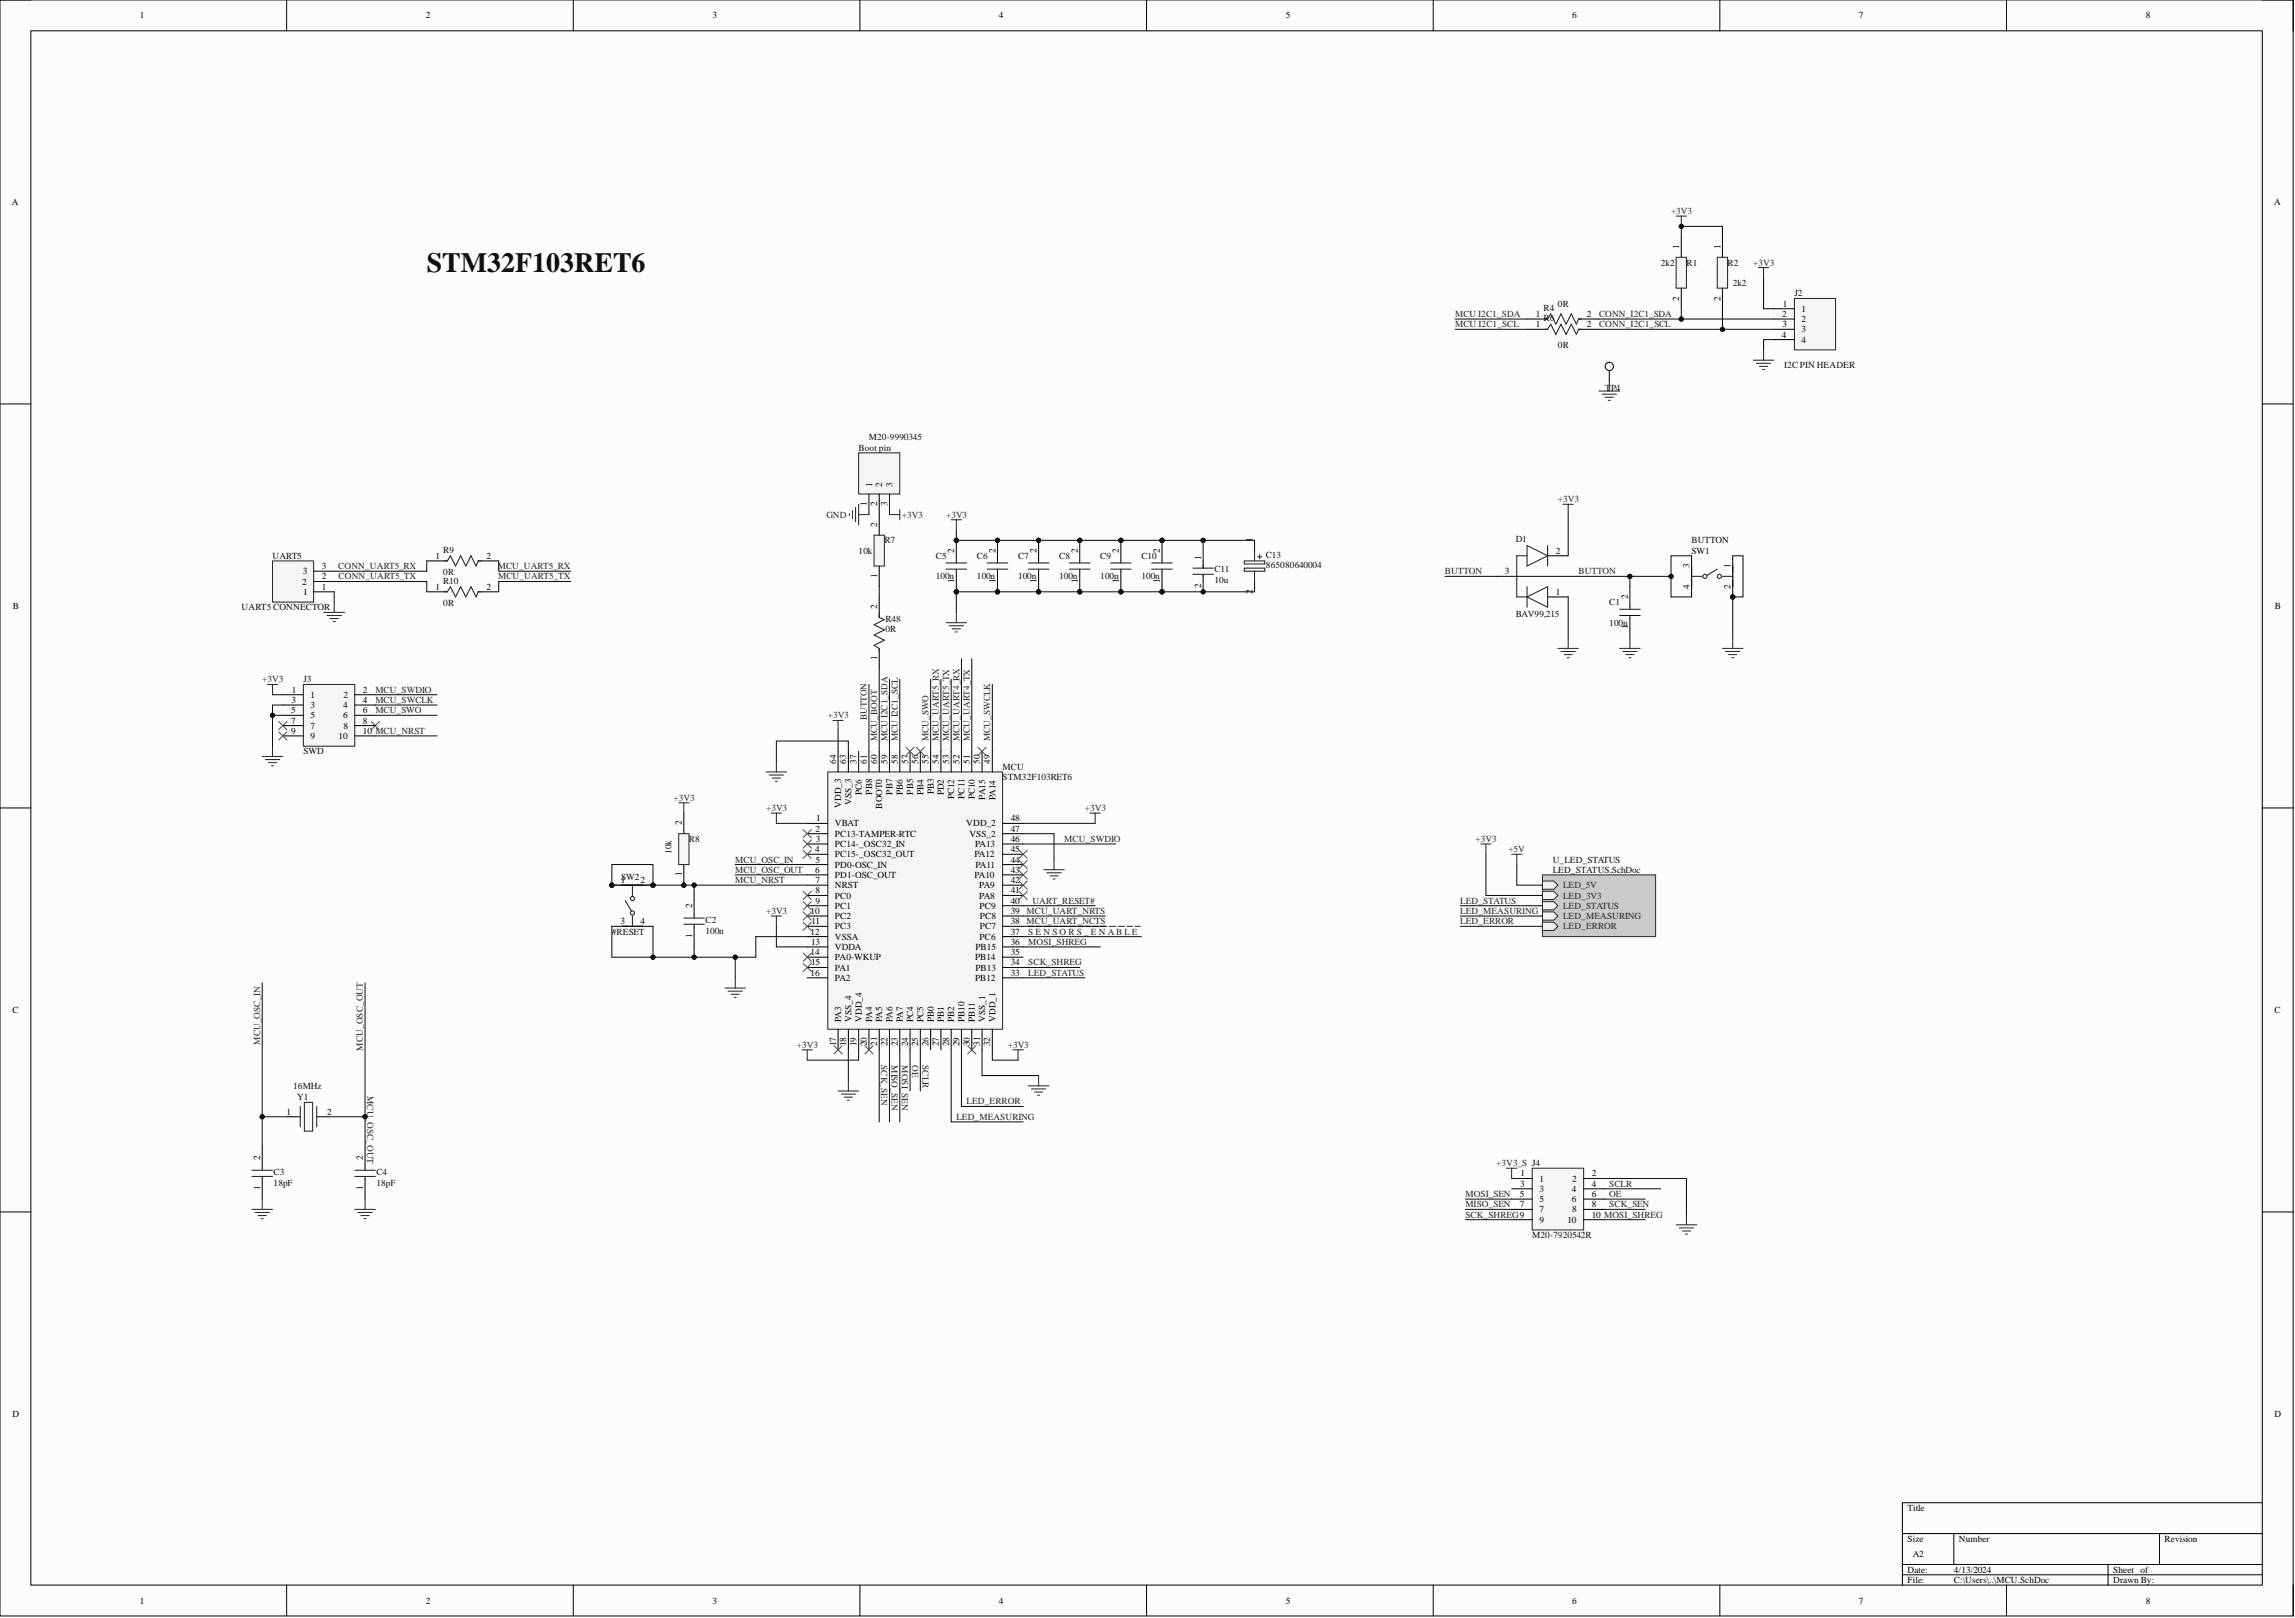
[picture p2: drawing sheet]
<svg xmlns="http://www.w3.org/2000/svg" width="566mm" height="399mm" viewBox="0 0 566 399" stroke-linecap="round" stroke-linejoin="round" font-family="sans-serif">
<defs><g id="words">
<text font-size="6.9" fill="#0e0e0e" x="105.3" y="67">STM32F103RET6</text>
<g font-size="2.3">
<text x="34.5" y="4.6">1</text>
<text x="105" y="4.6">2</text>
<text x="175.8" y="4.6">3</text>
<text x="246.4" y="4.6">4</text>
<text x="317.2" y="4.6">5</text>
<text x="387.9" y="4.6">6</text>
<text x="458.6" y="4.6">7</text>
<text x="529.4" y="4.6">8</text>
<text x="3" y="50.6">A</text>
<text x="561.1" y="50.6">A</text>
<text x="414.3" y="61.4" transform="rotate(-90 414.3 61.4)">1</text>
<text x="424.4" y="61.4" transform="rotate(-90 424.4 61.4)">1</text>
<text x="414.3" y="74.1" transform="rotate(-90 414.3 74.1)">2</text>
<text x="424.4" y="74.1" transform="rotate(-90 424.4 74.1)">2</text>
<text x="439.8" y="75.6">1</text>
<text x="444.5" y="76.9">1</text>
<text x="378.9" y="78.2">1</text>
<text x="378.9" y="80.7">1</text>
<text x="391.5" y="78.2">2</text>
<text x="391.5" y="80.7">2</text>
<text x="439.6" y="83.2">4</text>
<text x="439.7" y="78.2">2</text>
<text x="439.7" y="80.7">3</text>
<text x="444.5" y="79.4">2</text>
<text x="444.5" y="82">3</text>
<text x="444.5" y="84.5">4</text>
<text x="213.9" y="124.7" transform="rotate(-90 213.9 124.7)">1</text>
<text x="215.1" y="120" transform="rotate(-90 215.1 120)">1</text>
<text x="216.4" y="124.9" transform="rotate(-90 216.4 124.9)">2</text>
<text x="217.7" y="120" transform="rotate(-90 217.7 120)">2</text>
<text x="218.9" y="124.8" transform="rotate(-90 218.9 124.8)">3</text>
<text x="220.2" y="120" transform="rotate(-90 220.2 120)">3</text>
<text x="216.4" y="129.9" transform="rotate(-90 216.4 129.9)">2</text>
<text x="107.5" y="137.8">1</text>
<text x="120" y="137.8">2</text>
<text x="235.4" y="136.3" transform="rotate(-90 235.4 136.3)">2</text>
<text x="245.6" y="136.3" transform="rotate(-90 245.6 136.3)">2</text>
<text x="255.7" y="136.3" transform="rotate(-90 255.7 136.3)">2</text>
<text x="265.9" y="136.3" transform="rotate(-90 265.9 136.3)">2</text>
<text x="276" y="136.3" transform="rotate(-90 276 136.3)">2</text>
<text x="286.2" y="136.3" transform="rotate(-90 286.2 136.3)">2</text>
<text x="309" y="133.8" transform="rotate(-90 309 133.8)">1</text>
<text x="383.8" y="136.5">2</text>
<text x="74.7" y="141.6">3</text>
<text x="79.4" y="142.9">2</text>
<text x="79.4" y="140.4">3</text>
<text x="216.4" y="142.5" transform="rotate(-90 216.4 142.5)">1</text>
<text x="235.4" y="143.7" transform="rotate(-90 235.4 143.7)">1</text>
<text x="245.6" y="143.7" transform="rotate(-90 245.6 143.7)">1</text>
<text x="255.7" y="143.7" transform="rotate(-90 255.7 143.7)">1</text>
<text x="265.9" y="143.7" transform="rotate(-90 265.9 143.7)">1</text>
<text x="276" y="143.7" transform="rotate(-90 276 143.7)">1</text>
<text x="286.2" y="143.7" transform="rotate(-90 286.2 143.7)">1</text>
<text x="296.3" y="138.1" transform="rotate(-90 296.3 138.1)">1</text>
<text x="371.2" y="141.6">3</text>
<text x="416.8" y="140.1" transform="rotate(-90 416.8 140.1)">3</text>
<text x="427" y="140.1" transform="rotate(-90 427 140.1)">1</text>
<text x="74.6" y="144.2">2</text>
<text x="74.8" y="146.7">1</text>
<text x="79.4" y="145.4">1</text>
<text x="107.5" y="145.4">1</text>
<text x="120" y="145.4">2</text>
<text x="296.3" y="144.9" transform="rotate(-90 296.3 144.9)">2</text>
<text x="309" y="146.4" transform="rotate(-90 309 146.4)">2</text>
<text x="383.8" y="146.7">1</text>
<text x="401.6" y="147.7" transform="rotate(-90 401.6 147.7)">2</text>
<text x="416.8" y="145.3" transform="rotate(-90 416.8 145.3)">4</text>
<text x="427" y="145.2" transform="rotate(-90 427 145.2)">2</text>
<text x="3.1" y="150.2">B</text>
<text x="216.4" y="150.3" transform="rotate(-90 216.4 150.3)">2</text>
<text x="401.6" y="155.2" transform="rotate(-90 401.6 155.2)">1</text>
<text x="561.3" y="150.2">B</text>
<text x="216.4" y="162.8" transform="rotate(-90 216.4 162.8)">1</text>
<text x="71.9" y="173.3">3</text>
<text x="72" y="170.8">1</text>
<text x="76.6" y="172.1">1</text>
<text x="84.7" y="172.1">2</text>
<text x="89.6" y="170.8">2</text>
<text x="89.6" y="173.3">4</text>
<text x="71.8" y="175.9">5</text>
<text x="71.8" y="178.4">7</text>
<text x="76.6" y="174.6">3</text>
<text x="76.6" y="177.2">5</text>
<text x="76.6" y="179.7">7</text>
<text x="84.7" y="174.6">4</text>
<text x="84.7" y="177.2">6</text>
<text x="84.7" y="179.7">8</text>
<text x="89.6" y="175.9">6</text>
<text x="89.6" y="178.4">8</text>
<text x="71.8" y="181">9</text>
<text x="76.6" y="182.2">9</text>
<text x="83.6" y="182.2">10</text>
<text x="89.6" y="181">10 MCU_NRST</text>
<text x="206.3" y="188.3" transform="rotate(-90 206.3 188.3)">64</text>
<text x="208.8" y="188.3" transform="rotate(-90 208.8 188.3)">63</text>
<text x="211.3" y="188.3" transform="rotate(-90 211.3 188.3)">37</text>
<text x="213.9" y="188.3" transform="rotate(-90 213.9 188.3)">61</text>
<text x="216.4" y="188.3" transform="rotate(-90 216.4 188.3)">60</text>
<text x="218.9" y="188.3" transform="rotate(-90 218.9 188.3)">59</text>
<text x="221.5" y="188.3" transform="rotate(-90 221.5 188.3)">58</text>
<text x="224" y="188.3" transform="rotate(-90 224 188.3)">57</text>
<text x="226.6" y="188.3" transform="rotate(-90 226.6 188.3)">56</text>
<text x="229.1" y="188.3" transform="rotate(-90 229.1 188.3)">55</text>
<text x="231.6" y="188.3" transform="rotate(-90 231.6 188.3)">54</text>
<text x="234.2" y="188.3" transform="rotate(-90 234.2 188.3)">53</text>
<text x="236.7" y="188.3" transform="rotate(-90 236.7 188.3)">52</text>
<text x="239.2" y="188.3" transform="rotate(-90 239.2 188.3)">51</text>
<text x="241.8" y="188.3" transform="rotate(-90 241.8 188.3)">50</text>
<text x="244.3" y="188.3" transform="rotate(-90 244.3 188.3)">49</text>
<text x="212.6" y="196" transform="rotate(-90 212.6 196)">PC6</text>
<text x="215.1" y="195.9" transform="rotate(-90 215.1 195.9)">PB8</text>
<text x="220.2" y="195.9" transform="rotate(-90 220.2 195.9)">PB7</text>
<text x="222.7" y="196" transform="rotate(-90 222.7 196)">PB6</text>
<text x="225.3" y="195.9" transform="rotate(-90 225.3 195.9)">PB5</text>
<text x="227.8" y="196" transform="rotate(-90 227.8 196)">PB4</text>
<text x="230.4" y="195.9" transform="rotate(-90 230.4 195.9)">PB3</text>
<text x="232.9" y="196.1" transform="rotate(-90 232.9 196.1)">PD2</text>
<text x="235.4" y="197.1" transform="rotate(-90 235.4 197.1)">PC12</text>
<text x="238" y="197" transform="rotate(-90 238 197)">PC11</text>
<text x="240.5" y="197.1" transform="rotate(-90 240.5 197.1)">PC10</text>
<text x="243" y="197.2" transform="rotate(-90 243 197.2)">PA15</text>
<text x="245.6" y="197.3" transform="rotate(-90 245.6 197.3)">PA14</text>
<text x="168.2" y="203.6" transform="rotate(-90 168.2 203.6)">2</text>
<text x="201.4" y="202.5">1</text>
<text x="206" y="203.8">VBAT</text>
<text x="207.5" y="199.2" transform="rotate(-90 207.5 199.2)">VDD_3</text>
<text x="210.1" y="198.5" transform="rotate(-90 210.1 198.5)">VSS_3</text>
<text x="217.7" y="199.4" transform="rotate(-90 217.7 199.4)">BOOT0</text>
<text x="238.4" y="203.8">VDD_2</text>
<text x="249.4" y="202.5">48</text>
<text x="201.2" y="205.1">2</text>
<text x="201.3" y="207.6">3</text>
<text x="206" y="206.3">PC13-TAMPER-RTC</text>
<text x="206" y="208.9">PC14-_OSC32_IN</text>
<text x="239.2" y="206.3">VSS_2</text>
<text x="240.6" y="208.9">PA13</text>
<text x="249.4" y="205.1">47</text>
<text x="249.4" y="207.6">46</text>
<text x="201.1" y="210.2">4</text>
<text x="201.1" y="215.2">6</text>
<text x="201.2" y="212.7">5</text>
<text x="206" y="211.4">PC15-_OSC32_OUT</text>
<text x="206" y="214">PD0-OSC_IN</text>
<text x="240.4" y="211.4">PA12</text>
<text x="240.7" y="214">PA11</text>
<text x="249.4" y="210.2">45</text>
<text x="249.4" y="212.7">44</text>
<text x="249.4" y="215.2">43</text>
<text x="153.2" y="217.8">1</text>
<text x="158.1" y="217.8">2</text>
<text x="168.2" y="216.1" transform="rotate(-90 168.2 216.1)">1</text>
<text x="201.2" y="217.8">7</text>
<text x="201.2" y="220.3">8</text>
<text x="206" y="216.5">PD1-OSC_OUT</text>
<text x="206" y="219">NRST</text>
<text x="206" y="221.6">PC0</text>
<text x="240.4" y="216.5">PA10</text>
<text x="241.6" y="219">PA9</text>
<text x="241.6" y="221.6">PA8</text>
<text x="249.4" y="217.8">42</text>
<text x="249.4" y="220.3">41</text>
<text x="153.1" y="227.9">3</text>
<text x="158.1" y="227.9">4</text>
<text x="170.7" y="223.9" transform="rotate(-90 170.7 223.9)">2</text>
<text x="200" y="225.4">10</text>
<text x="200.2" y="227.9">11</text>
<text x="201.2" y="222.8">9</text>
<text x="206" y="224.1">PC1</text>
<text x="206" y="226.7">PC2</text>
<text x="241.7" y="224.1">PC9</text>
<text x="241.8" y="226.7">PC8</text>
<text x="249.4" y="222.8">40</text>
<text x="249.4" y="225.4">39</text>
<text x="249.4" y="227.9">38</text>
<text x="170.7" y="231.3" transform="rotate(-90 170.7 231.3)">1</text>
<text x="200" y="230.5">12</text>
<text x="200.1" y="233">13</text>
<text x="206" y="229.2">PC3</text>
<text x="206" y="231.7">VSSA</text>
<text x="241.7" y="231.7">PC6</text>
<text x="241.8" y="229.2">PC7</text>
<text x="249.4" y="230.5">37</text>
<text x="249.4" y="233">36</text>
<text x="200" y="235.5">14</text>
<text x="200.1" y="238.1">15</text>
<text x="206" y="234.3">VDDA</text>
<text x="206" y="236.8">PA0-WKUP</text>
<text x="206" y="239.3">PA1</text>
<text x="240.6" y="236.8">PB14</text>
<text x="240.7" y="234.3">PB15</text>
<text x="240.7" y="239.3">PB13</text>
<text x="249.4" y="235.5">35</text>
<text x="249.4" y="238.1">34</text>
<text x="200" y="240.6">16</text>
<text x="206" y="241.9">PA2</text>
<text x="240.6" y="241.9">PB12</text>
<text x="249.4" y="240.6">33</text>
<text x="3" y="249.8">C</text>
<text x="561.2" y="249.8">C</text>
<text x="207.5" y="252" transform="rotate(-90 207.5 252)">PA3</text>
<text x="210.1" y="252" transform="rotate(-90 210.1 252)">VSS_4</text>
<text x="212.6" y="252" transform="rotate(-90 212.6 252)">VDD_4</text>
<text x="215.1" y="252" transform="rotate(-90 215.1 252)">PA4</text>
<text x="216.4" y="257.9" transform="rotate(-90 216.4 257.9)">21</text>
<text x="217.7" y="252" transform="rotate(-90 217.7 252)">PA5</text>
<text x="220.2" y="252" transform="rotate(-90 220.2 252)">PA6</text>
<text x="221.5" y="258" transform="rotate(-90 221.5 258)">23</text>
<text x="222.7" y="252" transform="rotate(-90 222.7 252)">PA7</text>
<text x="225.3" y="252" transform="rotate(-90 225.3 252)">PC4</text>
<text x="226.6" y="258" transform="rotate(-90 226.6 258)">25</text>
<text x="227.8" y="252" transform="rotate(-90 227.8 252)">PC5</text>
<text x="230.4" y="252" transform="rotate(-90 230.4 252)">PB0</text>
<text x="232.9" y="252" transform="rotate(-90 232.9 252)">PB1</text>
<text x="235.4" y="252" transform="rotate(-90 235.4 252)">PB2</text>
<text x="238" y="252" transform="rotate(-90 238 252)">PB10</text>
<text x="240.5" y="252" transform="rotate(-90 240.5 252)">PB11</text>
<text x="241.8" y="257.9" transform="rotate(-90 241.8 257.9)">31</text>
<text x="243" y="252" transform="rotate(-90 243 252)">VSS_1</text>
<text x="245.6" y="252" transform="rotate(-90 245.6 252)">VDD_1</text>
<text x="206.3" y="258" transform="rotate(-90 206.3 258)">17</text>
<text x="208.8" y="258" transform="rotate(-90 208.8 258)">18</text>
<text x="211.3" y="258" transform="rotate(-90 211.3 258)">19</text>
<text x="213.9" y="258" transform="rotate(-90 213.9 258)">20</text>
<text x="218.9" y="258" transform="rotate(-90 218.9 258)">22</text>
<text x="224" y="258" transform="rotate(-90 224 258)">24</text>
<text x="229.1" y="258" transform="rotate(-90 229.1 258)">26</text>
<text x="231.6" y="258" transform="rotate(-90 231.6 258)">27</text>
<text x="234.2" y="258" transform="rotate(-90 234.2 258)">28</text>
<text x="236.7" y="258" transform="rotate(-90 236.7 258)">29</text>
<text x="239.2" y="258" transform="rotate(-90 239.2 258)">30</text>
<text x="244.3" y="258" transform="rotate(-90 244.3 258)">32</text>
<text x="70.7" y="274.9">1</text>
<text x="80.7" y="274.9">2</text>
<text x="64.2" y="286" transform="rotate(-90 64.2 286)">2</text>
<text x="89.6" y="286" transform="rotate(-90 89.6 286)">2</text>
<text x="64.2" y="293.5" transform="rotate(-90 64.2 293.5)">1</text>
<text x="89.6" y="293.5" transform="rotate(-90 89.6 293.5)">1</text>
<text x="375.1" y="292.6">3</text>
<text x="375.1" y="290.1">1</text>
<text x="379.8" y="291.4">1</text>
<text x="379.8" y="293.9">3</text>
<text x="387.8" y="293.9">4</text>
<text x="387.9" y="291.4">2</text>
<text x="392.7" y="290.1">2</text>
<text x="392.7" y="292.6">4</text>
<text x="375" y="295.2">5</text>
<text x="375" y="297.7">7</text>
<text x="379.8" y="296.5">5</text>
<text x="379.8" y="299">7</text>
<text x="387.8" y="296.5">6</text>
<text x="387.9" y="299">8</text>
<text x="392.7" y="295.2">6</text>
<text x="392.7" y="297.7">8</text>
<text x="379.8" y="301.5">9</text>
<text x="386.7" y="301.5">10</text>
<text x="392.7" y="300.3">10 MOSI_SHREG</text>
<text x="3" y="349.4">D</text>
<text x="561.2" y="349.4">D</text>
<text x="470.6" y="372.6">Title</text>
<text x="470.6" y="380.2">Size</text>
<text x="483.3" y="380.2">Number</text>
<text x="534" y="380.2">Revision</text>
<text x="470.6" y="387.8">Date:</text>
<text x="471.9" y="384">A2</text>
<text x="482" y="387.8">4/13/2024</text>
<text x="521.4" y="387.8">Sheet of</text>
<text x="34.5" y="395.4">1</text>
<text x="105" y="395.4">2</text>
<text x="175.8" y="395.4">3</text>
<text x="246.4" y="395.4">4</text>
<text x="317.2" y="395.4">5</text>
<text x="387.9" y="395.4">6</text>
<text x="458.6" y="395.4">7</text>
<text x="470.6" y="390.4">File:</text>
<text x="482" y="390.4">C:\Users\..\MCU.SchDoc</text>
<text x="521.4" y="390.4">Drawn By:</text>
<text x="529.4" y="395.4">8</text>
</g>
<g font-size="2.3" fill="#262626">
<text x="412.3" y="52.8">+3V3</text>
<text x="432.6" y="65.5">+3V3</text>
<text x="359" y="78.2">MCU I2C1_SDA</text>
<text x="359" y="80.7">MCU I2C1_SCL</text>
<text x="394.5" y="78.2">CONN_I2C1_SDA</text>
<text x="394.5" y="80.7">CONN_I2C1_SCL</text>
<text x="384.4" y="123.9">+3V3</text>
<text x="203.9" y="127.7">GND</text>
<text x="222.5" y="127.7">+3V3</text>
<text x="233.4" y="127.7">+3V3</text>
<text x="83.5" y="140.4">CONN_UART5_RX</text>
<text x="83.6" y="142.9">CONN_UART5_TX</text>
<text x="122.8" y="140.4">MCU_UART5_RX</text>
<text x="122.9" y="142.9">MCU_UART5_TX</text>
<text x="356.4" y="141.6">BUTTON</text>
<text x="389.4" y="141.6">BUTTON</text>
<text x="64.7" y="168.3">+3V3</text>
<text x="92.6" y="170.8">MCU_SWDIO</text>
<text x="92.6" y="173.3">MCU_SWCLK</text>
<text x="92.6" y="175.9">MCU_SWO</text>
<text x="204.2" y="177.2">+3V3</text>
<text x="213.9" y="177.7" transform="rotate(-90 213.9 177.7)">BUTTON</text>
<text x="216.4" y="182.7" transform="rotate(-90 216.4 182.7)">MCU_BOOT</text>
<text x="218.9" y="182.7" transform="rotate(-90 218.9 182.7)">MCU I2C1_SDA</text>
<text x="221.5" y="182.7" transform="rotate(-90 221.5 182.7)">MCU I2C1_SCL</text>
<text x="229.1" y="182.7" transform="rotate(-90 229.1 182.7)">MCU_SWO</text>
<text x="231.6" y="182.7" transform="rotate(-90 231.6 182.7)">MCU_UART5_RX</text>
<text x="234.2" y="182.7" transform="rotate(-90 234.2 182.7)">MCU_UART5_TX</text>
<text x="236.7" y="182.7" transform="rotate(-90 236.7 182.7)">MCU_UART4_RX</text>
<text x="239.2" y="182.7" transform="rotate(-90 239.2 182.7)">MCU_UART4_TX</text>
<text x="244.3" y="182.7" transform="rotate(-90 244.3 182.7)">MCU_SWCLK</text>
<text x="166.2" y="197.5">+3V3</text>
<text x="189" y="200">+3V3</text>
<text x="267.7" y="200">+3V3</text>
<text x="262.6" y="207.6">MCU_SWDIO</text>
<text x="364.1" y="207.6">+3V3</text>
<text x="181.4" y="212.7">MCU_OSC_IN</text>
<text x="181.4" y="215.2">MCU_OSC_OUT</text>
<text x="372.2" y="210.2">+5V</text>
<text x="181.4" y="217.8">MCU_NRST</text>
<text x="385.6" y="219">LED_5V</text>
<text x="385.6" y="221.6">LED_3V3</text>
<text x="189" y="225.4">+3V3</text>
<text x="253.3" y="227.9">MCU_UART_NCTS</text>
<text x="253.3" y="225.4">MCU_UART_NRTS</text>
<text x="254.7" y="222.8">UART_RESET#</text>
<text x="360.3" y="222.8">LED_STATUS</text>
<text x="360.3" y="225.4">LED_MEASURING</text>
<text x="360.3" y="227.9">LED_ERROR</text>
<text x="385.6" y="226.7">LED_MEASURING</text>
<text x="385.6" y="224.1">LED_STATUS</text>
<text x="253.7" y="233">MOSI_SHREG</text>
<text x="253.7" y="230.5">S E N S O R S _ E N A B LE</text>
<text x="385.6" y="229.2">LED_ERROR</text>
<text x="253.7" y="238.1">SCK_SHREG</text>
<text x="253.7" y="240.6">LED_STATUS</text>
<text x="64.2" y="257.6" transform="rotate(-90 64.2 257.6)">MCU_OSC_IN</text>
<text x="89.6" y="259.1" transform="rotate(-90 89.6 259.1)">MCU_OSC_OUT</text>
<text x="196.6" y="258.4">+3V3</text>
<text x="217.4" y="262.7" transform="rotate(90 217.4 262.7)">SCK_SEN</text>
<text x="220" y="262.7" transform="rotate(90 220 262.7)">MISO_SEN</text>
<text x="222.5" y="262.7" transform="rotate(90 222.5 262.7)">MOSI_SEN</text>
<text x="225" y="262.7" transform="rotate(90 225 262.7)">OE</text>
<text x="227.6" y="262.7" transform="rotate(90 227.6 262.7)">SCLR</text>
<text x="248.6" y="258.4">+3V3</text>
<text x="90.6" y="270.3" transform="rotate(90 90.6 270.3)">MCU_OSC_OUT</text>
<text x="238.5" y="272.3">LED_ERROR</text>
<text x="235.9" y="276.1">LED_MEASURING</text>
<text x="369.1" y="287.6">+3V3_S J4</text>
<text x="397" y="292.6">SCLR</text>
<text x="361.5" y="297.7">MISO_SEN</text>
<text x="361.5" y="295.2">MOSI_SEN</text>
<text x="397" y="297.7">SCK_SEN</text>
<text x="397" y="295.2">OE</text>
<text x="361.5" y="300.3">SCK_SHREG9</text>
</g>
<g font-size="2.3" fill="#0e0e0e">
<text x="409.7" y="65.5">2k2</text>
<text x="416.1" y="65.5">R1</text>
<text x="426.2" y="65.5">R2</text>
<text x="427.5" y="70.5">2k2</text>
<text x="380.8" y="76.6">R4</text>
<text x="384.4" y="75.6">0R</text>
<text x="442.7" y="73.1">J2</text>
<text x="380.8" y="79.2">R6</text>
<text x="384.4" y="85.8">0R</text>
<text x="440.2" y="90.9">I2C PIN HEADER</text>
<text x="396" y="96.4">TP4</text>
<text x="211.8" y="111.2">Boot pin</text>
<text x="214.4" y="108.6">M20-9990345</text>
<text x="67.2" y="137.8">UART5</text>
<text x="109.3" y="136.3">R9</text>
<text x="211.8" y="136.5">10k</text>
<text x="218.2" y="134">R7</text>
<text x="230.9" y="137.8">C5</text>
<text x="241" y="137.8">C6</text>
<text x="251.2" y="137.8">C7</text>
<text x="261.3" y="137.8">C8</text>
<text x="271.5" y="137.8">C9</text>
<text x="281.6" y="137.8">C10</text>
<text x="312.3" y="137.6">C13</text>
<text x="374" y="133.8">D1</text>
<text x="417.3" y="136.5">SW1</text>
<text x="417.3" y="134">BUTTON</text>
<text x="109.3" y="141.9">0R</text>
<text x="109.3" y="143.9">R10</text>
<text x="230.9" y="142.9">100n</text>
<text x="241" y="142.9">100n</text>
<text x="251.2" y="142.9">100n</text>
<text x="261.3" y="142.9">100n</text>
<text x="271.5" y="142.9">100n</text>
<text x="281.6" y="142.9">100n</text>
<text x="299.6" y="141.1">C11</text>
<text x="299.6" y="143.7">10u</text>
<text x="312.3" y="140.1">865080640004</text>
<text x="109.3" y="149.5">0R</text>
<text x="397" y="149.2">C1</text>
<text x="59.6" y="150.5">UART5 CONNECTOR</text>
<text x="218.4" y="153.3">R48</text>
<text x="218.4" y="155.8">0R</text>
<text x="374" y="152">BAV99,215</text>
<text x="397" y="154.3">100n</text>
<text x="74.8" y="168.3">J3</text>
<text x="74.8" y="186">SWD</text>
<text x="247.4" y="189.8">MCU</text>
<text x="247.4" y="192.4">STM32F103RET6</text>
<text x="170" y="207.6">R8</text>
<text x="165.7" y="210.7" transform="rotate(-90 165.7 210.7)">10k</text>
<text x="383.1" y="212.7">U_LED_STATUS</text>
<text x="383.1" y="215.2">LED_STATUS.SchDoc</text>
<text x="153.2" y="217">SW2</text>
<text x="174" y="227.7">C2</text>
<text x="151" y="230.5">#RESET</text>
<text x="174" y="230.2">100n</text>
<text x="72.3" y="268.5">16MHz</text>
<text x="73.3" y="271.3">Y1</text>
<text x="67.5" y="289.9">C3</text>
<text x="67.5" y="292.4">18pF</text>
<text x="92.9" y="289.9">C4</text>
<text x="92.9" y="292.4">18pF</text>
<text x="378" y="305.3">M20-7920542R</text>
</g>
</g></defs>
<path d="M0 0h565.8v398.5h-565.8z" fill-rule="evenodd" fill="#fcfcfc"/>
<path d="M0 0h565.8v398.5h-565.8z" fill="none" stroke="#000" stroke-width=".25"/>
<path d="M7.6 7.6h550.5v383.3h-550.5z" fill-rule="evenodd" fill="#fcfcfc"/>
<g fill="none" stroke="#000" stroke-width=".25">
<path d="M0 0h7.6M70.7 0v7.6M141.4 0v7.6M212.2 0v7.6M282.9 0v7.6M353.6 0v7.6M424.3 0v7.6M495 0v7.6M558.1 0h7.7v7.6M7.6 7.6h550.5v383.3h-550.5zM0 99.6h7.6M558.1 99.6h7.7"/>
<path d="M0 199.2h7.6M558.1 199.2h7.7M0 298.9h7.6M558.1 298.9h7.7M469.3 378.2h88.8M482 378.2v7.6M532.8 378.2v7.6M558.1 370.6h-88.8v20.3M70.7 390.9v7.6M141.4 390.9v7.6M212.2 390.9v7.6M282.9 390.9v7.6"/>
<path d="M353.6 390.9v7.6M424.3 390.9v7.6M469.3 385.8h88.8M469.3 388.3h88.8M495 390.9v7.6M520.1 385.8v5.1M565.8 390.9v7.6"/>
</g>
<path d="M204.2 190.4h43.2v63.4h-43.2z" fill-rule="evenodd" fill="#f5f5f5"/>
<g fill="none" stroke="#262626" stroke-width=".25">
<path d="M189 190.4h5.1M189.8 191.1h3.5M190.5 191.9h2.1M191.3 192.6h.5M191.5 187.8v2.6M204.2 190.4h43.2v63.4h-43.2zM257.5 214.5h5.1M258.3 215.2h3.5M259 216h2.1M259.8 216.8h.5M260 211.9v2.6M253.7 267.8h5.1"/>
<path d="M254.5 268.5h3.5M255.2 269.3h2.1M256 270.1h.5M256.2 265.2v2.6"/>
</g>
<g fill="none" stroke="#000" stroke-width=".25">
<path d="M206.8 185.3v5.1M209.3 185.3v5.1M211.8 185.3v5.1M214.4 185.3v5.1M216.9 185.3v5.1M219.5 185.3v5.1M222 185.3v5.1M224.5 185.3v5.1M227.1 185.3v5.1M229.6 185.3v5.1M232.1 185.3v5.1M234.7 185.3v5.1"/>
<path d="M237.2 185.3v5.1M239.7 185.3v5.1M242.3 185.3v5.1M244.8 185.3v5.1M199.2 203h5M199.2 205.6h5M199.2 208.1h5M199.2 210.7h5M199.2 213.2h5M199.2 215.7h5M199.2 218.3h5M247.4 203h5"/>
<path d="M247.4 205.6h5M247.4 208.1h5M247.4 210.7h5M247.4 213.2h5M247.4 215.7h5M247.4 218.3h5M199.2 220.8h5M199.2 223.4h5M199.2 225.9h5M199.2 228.4h5M199.2 231h5M199.2 233.5h5"/>
<path d="M199.2 236h5M199.2 238.6h5M247.4 220.8h5M247.4 223.4h5M247.4 225.9h5M247.4 228.4h5M247.4 231h5M247.4 233.5h5M247.4 236h5M247.4 238.6h5M199.2 241.1h5M206.8 253.8v5.1"/>
<path d="M209.3 253.8v5.1M211.8 253.8v5.1M214.4 253.8v5.1M216.9 253.8v5.1M219.5 253.8v5.1M222 253.8v5.1M224.5 253.8v5.1M227.1 253.8v5.1M229.6 253.8v5.1M232.1 253.8v5.1M234.7 253.8v5.1M237.2 253.8v5.1"/>
<path d="M239.7 253.8v5.1M242.3 253.8v5.1M244.8 253.8v5.1M247.4 241.1h5"/>
</g>
<path d="M211.8 111.7h10.2v10.1h-10.2z" fill-rule="evenodd" fill="#f5f5f5"/>
<path d="M211.8 111.7h10.2v10.1h-10.2z" fill="none" stroke="#262626" stroke-width=".25"/>
<path d="M214.4 121.8v5.1M216.9 121.8v5.1M219.5 121.8v5.1" fill="none" stroke="#000" stroke-width=".25"/>
<path d="M215.6 132h2.6v7.6h-2.6z" fill-rule="evenodd" fill="#f5f5f5"/>
<path d="M209.6 126.6v.6M210.3 125.9v2M211.1 125.1v3.6M211.8 124.4v5M211.8 126.9h2.6M215.6 132h2.6v7.6h-2.6z" fill="none" stroke="#262626" stroke-width=".25"/>
<path d="M216.9 126.9v5.1M216.9 139.6v5.1" fill="none" stroke="#000" stroke-width=".25"/>
<circle cx="235.9" cy="145.9" r=".51" fill="#0e0e0e"/>
<circle cx="235.9" cy="145.9" r=".51" fill="none" stroke="#0e0e0e" stroke-width=".25"/>
<circle cx="235.9" cy="133.2" r=".51" fill="#0e0e0e"/>
<circle cx="235.9" cy="133.2" r=".51" fill="none" stroke="#0e0e0e" stroke-width=".25"/>
<path d="M235.9 140.9v5" fill="none" stroke="#000" stroke-width=".25"/>
<circle cx="235.9" cy="145.9" r=".51" fill="#0e0e0e"/>
<circle cx="235.9" cy="145.9" r=".51" fill="none" stroke="#0e0e0e" stroke-width=".25"/>
<path d="M235.9 133.2v5.1" fill="none" stroke="#000" stroke-width=".25"/>
<circle cx="235.9" cy="133.2" r=".51" fill="#0e0e0e"/>
<circle cx="235.9" cy="133.2" r=".51" fill="none" stroke="#0e0e0e" stroke-width=".25"/>
<path d="M233.4 138.8h5.1M235.9 138.3v.5M233.4 140.4h5.1M235.9 140.4v.5" fill="none" stroke="#1c1c1c" stroke-width=".25"/>
<circle cx="246.1" cy="145.9" r=".51" fill="#0e0e0e"/>
<circle cx="246.1" cy="145.9" r=".51" fill="none" stroke="#0e0e0e" stroke-width=".25"/>
<circle cx="246.1" cy="133.2" r=".51" fill="#0e0e0e"/>
<circle cx="246.1" cy="133.2" r=".51" fill="none" stroke="#0e0e0e" stroke-width=".25"/>
<path d="M246.1 140.9v5" fill="none" stroke="#000" stroke-width=".25"/>
<circle cx="246.1" cy="145.9" r=".51" fill="#0e0e0e"/>
<circle cx="246.1" cy="145.9" r=".51" fill="none" stroke="#0e0e0e" stroke-width=".25"/>
<path d="M246.1 133.2v5.1" fill="none" stroke="#000" stroke-width=".25"/>
<circle cx="246.1" cy="133.2" r=".51" fill="#0e0e0e"/>
<circle cx="246.1" cy="133.2" r=".51" fill="none" stroke="#0e0e0e" stroke-width=".25"/>
<path d="M243.6 138.8h5M246.1 138.3v.5M243.6 140.4h5M246.1 140.4v.5" fill="none" stroke="#1c1c1c" stroke-width=".25"/>
<circle cx="256.2" cy="145.9" r=".51" fill="#0e0e0e"/>
<circle cx="256.2" cy="145.9" r=".51" fill="none" stroke="#0e0e0e" stroke-width=".25"/>
<circle cx="256.2" cy="133.2" r=".51" fill="#0e0e0e"/>
<circle cx="256.2" cy="133.2" r=".51" fill="none" stroke="#0e0e0e" stroke-width=".25"/>
<path d="M256.2 140.9v5" fill="none" stroke="#000" stroke-width=".25"/>
<circle cx="256.2" cy="145.9" r=".51" fill="#0e0e0e"/>
<circle cx="256.2" cy="145.9" r=".51" fill="none" stroke="#0e0e0e" stroke-width=".25"/>
<path d="M256.2 133.2v5.1" fill="none" stroke="#000" stroke-width=".25"/>
<circle cx="256.2" cy="133.2" r=".51" fill="#0e0e0e"/>
<circle cx="256.2" cy="133.2" r=".51" fill="none" stroke="#0e0e0e" stroke-width=".25"/>
<path d="M253.7 138.8h5.1M256.2 138.3v.5M253.7 140.4h5.1M256.2 140.4v.5" fill="none" stroke="#1c1c1c" stroke-width=".25"/>
<circle cx="266.4" cy="145.9" r=".51" fill="#0e0e0e"/>
<circle cx="266.4" cy="145.9" r=".51" fill="none" stroke="#0e0e0e" stroke-width=".25"/>
<circle cx="266.4" cy="133.2" r=".51" fill="#0e0e0e"/>
<circle cx="266.4" cy="133.2" r=".51" fill="none" stroke="#0e0e0e" stroke-width=".25"/>
<path d="M266.4 140.9v5" fill="none" stroke="#000" stroke-width=".25"/>
<circle cx="266.4" cy="145.9" r=".51" fill="#0e0e0e"/>
<circle cx="266.4" cy="145.9" r=".51" fill="none" stroke="#0e0e0e" stroke-width=".25"/>
<path d="M266.4 133.2v5.1" fill="none" stroke="#000" stroke-width=".25"/>
<circle cx="266.4" cy="133.2" r=".51" fill="#0e0e0e"/>
<circle cx="266.4" cy="133.2" r=".51" fill="none" stroke="#0e0e0e" stroke-width=".25"/>
<path d="M263.8 138.8h5.1M266.4 138.3v.5M263.8 140.4h5.1M266.4 140.4v.5" fill="none" stroke="#1c1c1c" stroke-width=".25"/>
<circle cx="276.5" cy="145.9" r=".51" fill="#0e0e0e"/>
<circle cx="276.5" cy="145.9" r=".51" fill="none" stroke="#0e0e0e" stroke-width=".25"/>
<circle cx="276.5" cy="133.2" r=".51" fill="#0e0e0e"/>
<circle cx="276.5" cy="133.2" r=".51" fill="none" stroke="#0e0e0e" stroke-width=".25"/>
<path d="M276.5 140.9v5" fill="none" stroke="#000" stroke-width=".25"/>
<circle cx="276.5" cy="145.9" r=".51" fill="#0e0e0e"/>
<circle cx="276.5" cy="145.9" r=".51" fill="none" stroke="#0e0e0e" stroke-width=".25"/>
<path d="M276.5 133.2v5.1" fill="none" stroke="#000" stroke-width=".25"/>
<circle cx="276.5" cy="133.2" r=".51" fill="#0e0e0e"/>
<circle cx="276.5" cy="133.2" r=".51" fill="none" stroke="#0e0e0e" stroke-width=".25"/>
<path d="M274 138.8h5.1M276.5 138.3v.5M274 140.4h5.1M276.5 140.4v.5" fill="none" stroke="#1c1c1c" stroke-width=".25"/>
<circle cx="286.7" cy="145.9" r=".51" fill="#0e0e0e"/>
<circle cx="286.7" cy="145.9" r=".51" fill="none" stroke="#0e0e0e" stroke-width=".25"/>
<circle cx="286.7" cy="133.2" r=".51" fill="#0e0e0e"/>
<circle cx="286.7" cy="133.2" r=".51" fill="none" stroke="#0e0e0e" stroke-width=".25"/>
<path d="M286.7 140.9v5" fill="none" stroke="#000" stroke-width=".25"/>
<circle cx="286.7" cy="145.9" r=".51" fill="#0e0e0e"/>
<circle cx="286.7" cy="145.9" r=".51" fill="none" stroke="#0e0e0e" stroke-width=".25"/>
<path d="M286.7 133.2v5.1" fill="none" stroke="#000" stroke-width=".25"/>
<circle cx="286.7" cy="133.2" r=".51" fill="#0e0e0e"/>
<circle cx="286.7" cy="133.2" r=".51" fill="none" stroke="#0e0e0e" stroke-width=".25"/>
<path d="M284.1 138.8h5.1M286.7 138.3v.5M296.8 139.3v.8M284.1 140.4h5.1M286.7 140.4v.5M294.3 140.1h5.1M294.3 141.6h5.1M296.8 141.9v.2" fill="none" stroke="#1c1c1c" stroke-width=".25"/>
<path d="M296.8 138.3v1.8M296.8 141.9v1.5" fill="none" stroke="#000" stroke-width=".25"/>
<path d="M234.7 128.2h2.5M235.9 128.2v2.5M233.4 153.5h5.1M234.2 154.3h3.5M234.9 155.1h2.1M235.7 155.8h.5M235.9 151v2.5" fill="none" stroke="#262626" stroke-width=".25"/>
<path d="M75.1 271.8h2v7.1h-2z" fill-rule="evenodd" fill="#f5f5f5"/>
<g fill="none" stroke="#262626" stroke-width=".25">
<path d="M219.5 126.9h2.5M222 125.6v2.6M205.5 177.7h2.5M206.8 177.7v2.5M190.3 200.5h2.5M191.5 200.5v2.5M268.9 200.5h2.6M270.2 200.5v2.5M190.3 225.9h2.5M191.5 225.9v2.5M197.9 258.9h2.5M199.2 258.9v2.5"/>
<path d="M249.9 258.9h2.5M251.2 258.9v2.5M75.1 271.8h2v7.1h-2zM206.8 269h5M207.5 269.8h3.6M208.3 270.6h2M209 271.3h.6M209.3 266.5v2.5M62.2 298.2h5M62.9 299h3.6M63.7 299.8h2M64.7 295.7v2.5"/>
<path d="M87.5 298.2h5.1M88.3 299h3.5M89 299.8h2.1M90.1 295.7v2.5M64.4 300.5h.5M89.8 300.5h.5"/>
</g>
<path d="M71 275.4h2.6M78.6 275.4h2.6" fill="none" stroke="#000" stroke-width=".25"/>
<path d="M73.6 275.4h.5M74.1 272.8v5.1M78.1 272.8v5.1M78.1 275.4h.5" fill="none" stroke="#1c1c1c" stroke-width=".25"/>
<path d="M413.5 63.4h2.6v7.7h-2.6z" fill-rule="evenodd" fill="#f5f5f5"/>
<path d="M413.5 63.4h2.6v7.7h-2.6z" fill="none" stroke="#262626" stroke-width=".25"/>
<path d="M414.8 58.4v5M414.8 71.1v5" fill="none" stroke="#000" stroke-width=".25"/>
<path d="M423.7 63.4h2.5v7.7h-2.5z" fill-rule="evenodd" fill="#f5f5f5"/>
<path d="M413.5 53.3h2.6M414.8 53.3v2.5M423.7 63.4h2.5v7.7h-2.5z" fill="none" stroke="#262626" stroke-width=".25"/>
<path d="M424.9 58.4v5M424.9 71.1v5" fill="none" stroke="#000" stroke-width=".25"/>
<circle cx="414.8" cy="55.8" r=".51" fill="#0e0e0e"/>
<circle cx="414.8" cy="55.8" r=".51" fill="none" stroke="#0e0e0e" stroke-width=".25"/>
<path d="M66 168.8h2.5M67.2 168.8v2.5M64.7 186.5h5.1M65.5 187.3h3.5M66.2 188.1h2M67 188.8h.5M67.2 184v2.5" fill="none" stroke="#262626" stroke-width=".25"/>
<path d="M171.2 220.8v5.1M171.2 228.4v5.1" fill="none" stroke="#000" stroke-width=".25"/>
<path d="M168.7 227.9h5.1M168.7 226.4h5.1M171.2 225.9v.5M171.2 227.9v.5" fill="none" stroke="#1c1c1c" stroke-width=".25"/>
<circle cx="168.7" cy="218.3" r=".51" fill="#0e0e0e"/>
<circle cx="168.7" cy="218.3" r=".51" fill="none" stroke="#0e0e0e" stroke-width=".25"/>
<path d="M167.4 205.6h2.6v7.6h-2.6z" fill-rule="evenodd" fill="#f5f5f5"/>
<path d="M167.4 205.6h2.6v7.6h-2.6z" fill="none" stroke="#262626" stroke-width=".25"/>
<path d="M168.7 213.2v5.1" fill="none" stroke="#000" stroke-width=".25"/>
<circle cx="168.7" cy="218.3" r=".51" fill="#0e0e0e"/>
<circle cx="168.7" cy="218.3" r=".51" fill="none" stroke="#0e0e0e" stroke-width=".25"/>
<path d="M168.7 200.5v5.1" fill="none" stroke="#000" stroke-width=".25"/>
<path d="M167.4 198h2.6M168.7 198v2.5" fill="none" stroke="#262626" stroke-width=".25"/>
<path d="M442.7 73.6h10.2v12.7h-10.2z" fill-rule="evenodd" fill="#f5f5f5"/>
<path d="M433.8 66h2.6M435.1 66v2.5M442.7 73.6h10.2v12.7h-10.2zM432.6 88.8h5M433.3 89.6h3.6M434.1 90.3h2M434.8 91.1h.6M435.1 86.3v2.5" fill="none" stroke="#262626" stroke-width=".25"/>
<path d="M437.6 76.1h5.1M437.6 78.7h5.1M437.6 81.2h5.1M437.6 83.7h5.1" fill="none" stroke="#000" stroke-width=".25"/>
<path d="M91.6 177.9l2 2M93.6 177.9l-2 2" fill="none" stroke="#4c4c4c" stroke-width=".25"/>
<path d="M74.8 168.8h12.7v15.2h-12.7z" fill-rule="evenodd" fill="#f5f5f5"/>
<path d="M74.8 168.8h12.7v15.2h-12.7z" fill="none" stroke="#262626" stroke-width=".25"/>
<path d="M69.8 171.3h5M69.8 173.9h5M69.8 176.4h5M69.8 178.9h5M87.5 171.3h5.1M87.5 173.9h5.1M87.5 176.4h5.1M87.5 178.9h5.1M69.8 181.5h5M87.5 181.5h5.1" fill="none" stroke="#000" stroke-width=".25"/>
<path d="M68.8 177.9l2 2M70.8 177.9l-2 2M68.8 180.5l2 2M70.8 180.5l-2 2" fill="none" stroke="#4c4c4c" stroke-width=".25"/>
<path d="M380.6 215.7h27.9v15.3h-27.9z" fill-rule="evenodd" fill="#cacaca"/>
<path d="M380.6 215.7h27.9v15.3h-27.9z" fill="none" stroke="#262626" stroke-width=".25"/>
<path d="M380.6 224.9h2.7l1.1 1-1.1 1h-2.7z" fill-rule="evenodd" fill="#f0f0f0"/>
<path d="M380.6 224.9h2.7l1.1 1-1.1 1h-2.7z" fill="none" stroke="#262626" stroke-width=".25"/>
<path d="M380.6 227.4h2.7l1.1 1-1.1 1h-2.7z" fill-rule="evenodd" fill="#f0f0f0"/>
<path d="M380.6 227.4h2.7l1.1 1-1.1 1h-2.7z" fill="none" stroke="#262626" stroke-width=".25"/>
<path d="M380.6 222.3h2.7l1.1 1.1-1.1 1h-2.7z" fill-rule="evenodd" fill="#f0f0f0"/>
<path d="M380.6 222.3h2.7l1.1 1.1-1.1 1h-2.7z" fill="none" stroke="#262626" stroke-width=".25"/>
<path d="M380.6 217.3h2.7l1.1 1-1.1 1h-2.7z" fill-rule="evenodd" fill="#f0f0f0"/>
<path d="M380.6 217.3h2.7l1.1 1-1.1 1h-2.7z" fill="none" stroke="#262626" stroke-width=".25"/>
<path d="M380.6 219.8h2.7l1.1 1-1.1 1h-2.7z" fill-rule="evenodd" fill="#f0f0f0"/>
<path d="M380.6 219.8h2.7l1.1 1-1.1 1h-2.7z" fill="none" stroke="#262626" stroke-width=".25"/>
<path d="M67.2 138.3h10.2v10.2h-10.2z" fill-rule="evenodd" fill="#f5f5f5"/>
<g fill="none" stroke="#262626" stroke-width=".25">
<path d="M67.2 138.3h10.2v10.2h-10.2zM385.6 124.4h2.6M386.9 124.4v2.5M79.9 151h5.1M80.7 151.8h3.5M81.4 152.5h2.1M82.2 153.3h.5M82.5 148.5v2.5M384.4 159.9h5M386.9 157.4v2.5M399.6 159.9h5.1M402.1 157.4v2.5"/>
<path d="M385.1 160.7h3.6M385.9 161.4h2M386.6 162.2h.5M400.3 160.7h3.6M401.1 161.4h2M401.9 162.2h.5"/>
</g>
<path d="M381.8 137.1h5.1M77.4 145.9h5.1M77.4 143.4h5.1M77.4 140.9h5.1M369.1 142.1h5.1M381.8 147.2h5.1M402.1 144.7v5M402.1 152.3v5.1" fill="none" stroke="#000" stroke-width=".25"/>
<path d="M376.7 134.5l5.1 2.6-5.1 2.5zM376.7 137.1h-2.5v10.1h2.5M381.8 134.5v5.1M376.7 147.2l5.1-2.5v5zM376.7 144.7v5M399.6 151.8h5.1M399.6 150.3h5.1M402.1 149.7v.6M402.1 151.8v.5" fill="none" stroke="#1c1c1c" stroke-width=".25"/>
<circle cx="427.5" cy="147.2" r=".51" fill="#0e0e0e"/>
<circle cx="427.5" cy="147.2" r=".51" fill="none" stroke="#0e0e0e" stroke-width=".25"/>
<path d="M417.3 137.1v10.1M427.5 137.1v10.1" fill="none" stroke="#000" stroke-width=".25"/>
<circle cx="427.5" cy="147.2" r=".51" fill="#0e0e0e"/>
<circle cx="427.5" cy="147.2" r=".51" fill="none" stroke="#0e0e0e" stroke-width=".25"/>
<g fill="none" stroke="#1c1c1c" stroke-width=".25">
<path d="M381.1 78.7h.7l.8-1.3 1.2 2.5 1.3-2.5 1.3 2.5 1.3-2.5 1.2 2.5 .5-1.2h.8M381.1 81.2h.7l.8-1.3 1.2 2.6 1.3-2.6 1.3 2.6 1.3-2.6 1.2 2.6 .5-1.3h.8M109.6 138.3h.8l.7-1.2 1.3 2.5 1.3-2.5 1.2 2.5 1.3-2.5 1.3 2.5 .5-1.3h.7M417.3 139.6v5.1M427.5 139.6v5.1M109.6 145.9h.8l.7-1.2 1.3 2.5 1.3-2.5 1.2 2.5 1.3-2.5 1.3 2.5 .5-1.3h.7M417.3 142.1h2.6M423.7 140.4l-2.6 1.5M424.9 142.1h2.6"/>
<circle cx="420.6" cy="142.1" r=".51"/>
<circle cx="424.2" cy="142.1" r=".51"/>
</g>
<path d="M424.9 159.9h5.1M427.5 157.4v2.5M425.7 160.7h3.6M426.5 161.4h2M427.2 162.2h.5" fill="none" stroke="#262626" stroke-width=".25"/>
<path d="M376.7 78.7h5.1M389.4 78.7h5.1M376.7 81.2h5.1M389.4 81.2h5.1M105.3 138.3h5.1M118 138.3h5M105.3 145.9h5.1M118 145.9h5" fill="none" stroke="#000" stroke-width=".25"/>
<g fill="none" stroke="#4c4c4c" stroke-width=".25">
<path d="M223.5 184.3l2 2M225.5 184.3l-2 2M226 184.3l2.1 2M228.1 184.3l-2.1 2M241.3 184.3l2 2M243.3 184.3l-2 2M198.1 204.6l2.1 2M198.1 207.1l2.1 2M198.1 209.6l2.1 2.1M198.1 219.8l2.1 2M200.2 209.6l-2.1 2.1M200.2 204.6l-2.1 2"/>
<path d="M200.2 207.1l-2.1 2M200.2 219.8l-2.1 2M251.4 219.8l2 2M251.4 217.3l2 2M251.4 214.7l2 2.1M251.4 212.2l2 2M251.4 209.6l2 2.1M253.4 219.8l-2 2M253.4 217.3l-2 2M253.4 214.7l-2 2.1M253.4 212.2l-2 2M253.4 209.6l-2 2.1"/>
<path d="M198.1 222.3l2.1 2.1M198.1 224.9l2.1 2M198.1 227.4l2.1 2M198.1 235l2.1 2.1M198.1 237.6l2.1 2M200.2 222.3l-2.1 2.1M200.2 224.9l-2.1 2M200.2 227.4l-2.1 2M200.2 235l-2.1 2.1M200.2 237.6l-2.1 2M205.8 257.9l2 2M207.8 257.9l-2 2"/>
<path d="M213.4 257.9l2 2M215.4 257.9l-2 2M238.7 257.9l2.1 2M240.8 257.9l-2.1 2"/>
</g>
<circle cx="151" cy="218.3" r=".51" fill="#0e0e0e"/>
<circle cx="151" cy="218.3" r=".51" fill="none" stroke="#0e0e0e" stroke-width=".25"/>
<circle cx="161.1" cy="218.3" r=".51" fill="#0e0e0e"/>
<circle cx="161.1" cy="218.3" r=".51" fill="none" stroke="#0e0e0e" stroke-width=".25"/>
<path d="M151 218.3h5M151 228.4h10.1" fill="none" stroke="#000" stroke-width=".25"/>
<circle cx="151" cy="218.3" r=".51" fill="#0e0e0e"/>
<circle cx="151" cy="218.3" r=".51" fill="none" stroke="#0e0e0e" stroke-width=".25"/>
<path d="M156 218.3h5.1" fill="none" stroke="#000" stroke-width=".25"/>
<circle cx="161.1" cy="218.3" r=".51" fill="#0e0e0e"/>
<circle cx="161.1" cy="218.3" r=".51" fill="none" stroke="#0e0e0e" stroke-width=".25"/>
<g fill="none" stroke="#1c1c1c" stroke-width=".25">
<path d="M216.9 151.5v.8l1.3 .5-2.6 1.3 2.6 1.2-2.6 1.3 2.6 1.3-2.6 1.2 1.3 .8v.8M153.5 218.3h5.1M156 218.3v2.5M153.5 228.4h5.1M154.3 222.1l1.5 2.5M156 225.9v2.5M62.2 290.1h5M62.2 288.6h5M64.7 288.1v.5M64.7 290.1v.5M87.5 290.1h5.1M87.5 288.6h5.1"/>
<path d="M90.1 288.1v.5M90.1 290.1v.5"/>
<circle cx="156" cy="225.1" r=".51"/>
<circle cx="156" cy="221.6" r=".51"/>
</g>
<path d="M394.5 96.4h5.1M395.3 97.2h3.5M396 98h2.1M396.8 98.7h.5M397 93.9v2.5M178.9 243.7h5M179.6 244.4h3.6M180.4 245.2h2M181.1 245.9h.5M181.4 241.1v2.6" fill="none" stroke="#262626" stroke-width=".25"/>
<path d="M216.9 147.2v5.1M216.9 159.9v5.1M64.7 283v5.1M64.7 290.6v5.1M90.1 283v5.1M90.1 290.6v5.1" fill="none" stroke="#000" stroke-width=".25"/>
<circle cx="397" cy="90.3" r="1.02" fill="#fefefe"/>
<g fill="none" stroke="#000" stroke-width=".25">
<path d="M397 91.4v2.5"/>
<circle cx="397" cy="90.3" r="1.02"/>
</g>
<path d="M307 138.3h5.1v.8h-5.1z" fill-rule="evenodd" fill="#f5f5f5"/>
<path d="M307 138.3h5.1v.8h-5.1z" fill="none" stroke="#262626" stroke-width=".25"/>
<path d="M309.5 133.2v2.6M309.5 143.4v2.5" fill="none" stroke="#000" stroke-width=".25"/>
<path d="M309.5 135.8v2.5M310.3 137.3h1M310.8 136.8v1M307 140.1h5.1v.8h-5.1zM309.5 140.9v2.5" fill="none" stroke="#1c1c1c" stroke-width=".25"/>
<path d="M378 288.1h12.7v15.2h-12.7z" fill-rule="evenodd" fill="#f5f5f5"/>
<g fill="none" stroke="#262626" stroke-width=".25">
<path d="M365.3 208.1h2.6M366.6 208.1v2.6M372.9 210.7h2.6M374.2 210.7v2.5M253.7 228.4h1.3M255.6 228.4h1.4M257.5 228.4h1.7M259.7 228.4h1.3M261.6 228.4h1.7M263.8 228.4h1.5M265.9 228.4h1.3M267.8 228.4h1.1"/>
<path d="M269.5 228.4h1.4M271.5 228.4h1.6M273.7 228.4h1.6M275.9 228.4h1.5M278 228.4h1.4M280 228.4h1.3M371.7 288.1h2.5M372.9 288.1v2.5M378 288.1h12.7v15.2h-12.7zM416.1 299.5v2.5M413.5 302h5.1M414.3 302.8h3.5"/>
<path d="M415.1 303.6h2M415.8 304.3h.5"/>
</g>
<path d="M372.9 290.6h5.1M372.9 293.2h5.1M372.9 295.7h5.1M372.9 298.2h5.1M390.7 290.6h5.1M390.7 293.2h5.1M390.7 295.7h5.1M390.7 298.2h5.1M372.9 300.8h5.1M390.7 300.8h5.1" fill="none" stroke="#000" stroke-width=".25"/>
<path d="M235.9 145.9h50.8M252.4 203h17.8M209.3 258.9v7.6M242.3 258.9v6.3h13.9" fill="none" stroke="#0e0e0e" stroke-width=".25"/>
<circle cx="235.9" cy="145.9" r=".51" fill="#0e0e0e"/>
<circle cx="235.9" cy="145.9" r=".51" fill="none" stroke="#0e0e0e" stroke-width=".25"/>
<circle cx="246.1" cy="145.9" r=".51" fill="#0e0e0e"/>
<circle cx="246.1" cy="145.9" r=".51" fill="none" stroke="#0e0e0e" stroke-width=".25"/>
<circle cx="256.2" cy="145.9" r=".51" fill="#0e0e0e"/>
<circle cx="256.2" cy="145.9" r=".51" fill="none" stroke="#0e0e0e" stroke-width=".25"/>
<circle cx="266.4" cy="145.9" r=".51" fill="#0e0e0e"/>
<circle cx="266.4" cy="145.9" r=".51" fill="none" stroke="#0e0e0e" stroke-width=".25"/>
<circle cx="276.5" cy="145.9" r=".51" fill="#0e0e0e"/>
<circle cx="276.5" cy="145.9" r=".51" fill="none" stroke="#0e0e0e" stroke-width=".25"/>
<circle cx="286.7" cy="145.9" r=".51" fill="#0e0e0e"/>
<g fill="none" stroke="#0e0e0e" stroke-width=".25">
<path d="M296.8 143.4v2.5h-10.1"/>
<circle cx="286.7" cy="145.9" r=".51"/>
</g>
<circle cx="286.7" cy="145.9" r=".51" fill="#0e0e0e"/>
<circle cx="286.7" cy="145.9" r=".51" fill="none" stroke="#0e0e0e" stroke-width=".25"/>
<circle cx="296.8" cy="145.9" r=".51" fill="#0e0e0e"/>
<g fill="none" stroke="#0e0e0e" stroke-width=".25">
<path d="M286.7 133.2h10.1v5.1"/>
<circle cx="296.8" cy="145.9" r=".51"/>
</g>
<circle cx="286.7" cy="133.2" r=".51" fill="#0e0e0e"/>
<circle cx="286.7" cy="133.2" r=".51" fill="none" stroke="#0e0e0e" stroke-width=".25"/>
<circle cx="296.8" cy="133.2" r=".51" fill="#0e0e0e"/>
<g fill="none" stroke="#0e0e0e" stroke-width=".25">
<path d="M235.9 145.9v5.1"/>
<circle cx="296.8" cy="133.2" r=".51"/>
</g>
<circle cx="235.9" cy="145.9" r=".51" fill="#0e0e0e"/>
<g fill="none" stroke="#0e0e0e" stroke-width=".25">
<path d="M414.8 58.4v-2.6h10.1v2.6M216.9 165v20.3M219.5 167.5v17.8M222 167.5v17.8M229.6 167.5v17.8M244.8 168.8v16.5M206.8 180.2v5.1M181.4 215.7h17.8M181.4 213.2h17.8M252.4 208.1h22.9M211.8 258.9v2.5h-12.6M244.8 258.9v2.5h6.4"/>
<circle cx="235.9" cy="145.9" r=".51"/>
</g>
<circle cx="414.8" cy="55.8" r=".51" fill="#0e0e0e"/>
<g fill="none" stroke="#0e0e0e" stroke-width=".25">
<path d="M67.2 171.3h2.6M252.4 205.6h7.6v6.3M191.5 228.4v5.1h7.7M71 275.4h-6.3v7.6"/>
<circle cx="414.8" cy="55.8" r=".51"/>
</g>
<circle cx="64.7" cy="275.4" r=".51" fill="#0e0e0e"/>
<g fill="none" stroke="#0e0e0e" stroke-width=".25">
<path d="M81.2 275.4h8.9v7.6"/>
<circle cx="64.7" cy="275.4" r=".51"/>
</g>
<circle cx="90.1" cy="275.4" r=".51" fill="#0e0e0e"/>
<g fill="none" stroke="#0e0e0e" stroke-width=".25">
<path d="M64.7 242.4v33"/>
<circle cx="90.1" cy="275.4" r=".51"/>
</g>
<circle cx="64.7" cy="275.4" r=".51" fill="#0e0e0e"/>
<g fill="none" stroke="#0e0e0e" stroke-width=".25">
<path d="M435.1 68.5v7.6h2.5M437.6 83.7h-2.5v2.6M69.8 176.4h-2.6v7.6M92.6 171.3h15.2M92.6 173.9h15.2M92.6 176.4h15.2M92.6 181.5h15.2"/>
<circle cx="64.7" cy="275.4" r=".51"/>
</g>
<circle cx="67.2" cy="176.4" r=".51" fill="#0e0e0e"/>
<g fill="none" stroke="#0e0e0e" stroke-width=".25">
<path d="M69.8 173.9h-2.6v2.5"/>
<circle cx="67.2" cy="176.4" r=".51"/>
</g>
<circle cx="67.2" cy="176.4" r=".51" fill="#0e0e0e"/>
<g fill="none" stroke="#0e0e0e" stroke-width=".25">
<path d="M386.9 126.9v10.2M356.4 142.1h12.7M386.9 147.2v10.2M427.5 147.2v10.2M232.1 167.5v17.8M234.7 167.5v17.8M237.2 162.4v22.9M239.7 162.4v22.9"/>
<circle cx="67.2" cy="176.4" r=".51"/>
</g>
<circle cx="427.5" cy="147.2" r=".51" fill="#0e0e0e"/>
<g fill="none" stroke="#0e0e0e" stroke-width=".25">
<path d="M414.8 76.1v2.6M105.3 138.3v2.6h-22.8M123 138.3v2.6h17.8M82.5 143.4h22.8v2.5M82.5 145.9v2.6M140.8 143.4h-17.8v2.5M209.3 185.3v-2.6h-17.8v5.1M191.5 203h7.7M252.4 231h29.2"/>
<circle cx="427.5" cy="147.2" r=".51"/>
</g>
<circle cx="414.8" cy="78.7" r=".51" fill="#0e0e0e"/>
<g fill="none" stroke="#0e0e0e" stroke-width=".25">
<path d="M424.9 76.1v5.1"/>
<circle cx="414.8" cy="78.7" r=".51"/>
</g>
<circle cx="425" cy="81.2" r=".51" fill="#0e0e0e"/>
<g fill="none" stroke="#0e0e0e" stroke-width=".25">
<path d="M359 78.7h17.7M359 81.2h17.7M402.1 142.1v2.6"/>
<circle cx="425" cy="81.2" r=".51"/>
</g>
<circle cx="402.1" cy="142.1" r=".51" fill="#0e0e0e"/>
<g fill="none" stroke="#0e0e0e" stroke-width=".25">
<path d="M151 218.3v-5.1h10.1v5.1"/>
<circle cx="402.1" cy="142.1" r=".51"/>
</g>
<circle cx="161.1" cy="218.3" r=".51" fill="#0e0e0e"/>
<circle cx="161.1" cy="218.3" r=".51" fill="none" stroke="#0e0e0e" stroke-width=".25"/>
<circle cx="151" cy="218.3" r=".51" fill="#0e0e0e"/>
<g fill="none" stroke="#0e0e0e" stroke-width=".25">
<path d="M151 228.4v7.6h10.1v-7.6"/>
<circle cx="151" cy="218.3" r=".51"/>
</g>
<circle cx="161.1" cy="236" r=".51" fill="#0e0e0e"/>
<g fill="none" stroke="#0e0e0e" stroke-width=".25">
<path d="M181.4 236v5.1"/>
<circle cx="161.1" cy="236" r=".51"/>
</g>
<circle cx="181.4" cy="236" r=".51" fill="#0e0e0e"/>
<g fill="none" stroke="#0e0e0e" stroke-width=".25">
<path d="M171.2 218.3v2.5"/>
<circle cx="181.4" cy="236" r=".51"/>
</g>
<circle cx="171.2" cy="218.3" r=".51" fill="#0e0e0e"/>
<g fill="none" stroke="#0e0e0e" stroke-width=".25">
<path d="M171.2 233.5v2.5"/>
<circle cx="171.2" cy="218.3" r=".51"/>
</g>
<circle cx="171.2" cy="236" r=".51" fill="#0e0e0e"/>
<g fill="none" stroke="#0e0e0e" stroke-width=".25">
<path d="M235.9 130.7v2.5h50.8"/>
<circle cx="171.2" cy="236" r=".51"/>
</g>
<circle cx="235.9" cy="133.2" r=".51" fill="#0e0e0e"/>
<circle cx="235.9" cy="133.2" r=".51" fill="none" stroke="#0e0e0e" stroke-width=".25"/>
<circle cx="246.1" cy="133.2" r=".51" fill="#0e0e0e"/>
<circle cx="246.1" cy="133.2" r=".51" fill="none" stroke="#0e0e0e" stroke-width=".25"/>
<circle cx="256.2" cy="133.2" r=".51" fill="#0e0e0e"/>
<circle cx="256.2" cy="133.2" r=".51" fill="none" stroke="#0e0e0e" stroke-width=".25"/>
<circle cx="266.4" cy="133.2" r=".51" fill="#0e0e0e"/>
<circle cx="266.4" cy="133.2" r=".51" fill="none" stroke="#0e0e0e" stroke-width=".25"/>
<circle cx="276.5" cy="133.2" r=".51" fill="#0e0e0e"/>
<circle cx="276.5" cy="133.2" r=".51" fill="none" stroke="#0e0e0e" stroke-width=".25"/>
<circle cx="286.7" cy="133.2" r=".51" fill="#0e0e0e"/>
<g fill="none" stroke="#0e0e0e" stroke-width=".25">
<path d="M216.9 144.7v2.5M252.4 228.4h20.3M252.4 225.9h20.3M252.4 223.4h17.8M90.1 242.4v33"/>
<circle cx="286.7" cy="133.2" r=".51"/>
</g>
<circle cx="90.1" cy="275.4" r=".51" fill="#0e0e0e"/>
<g fill="none" stroke="#0e0e0e" stroke-width=".25">
<path d="M427.5 137.1h2.5v10.1h-2.5"/>
<circle cx="90.1" cy="275.4" r=".51"/>
</g>
<circle cx="427.5" cy="147.2" r=".51" fill="#0e0e0e"/>
<g fill="none" stroke="#0e0e0e" stroke-width=".25">
<path d="M417.3 137.1h-5v5"/>
<circle cx="427.5" cy="147.2" r=".51"/>
</g>
<circle cx="412.3" cy="142.1" r=".51" fill="#0e0e0e"/>
<g fill="none" stroke="#0e0e0e" stroke-width=".25">
<path d="M296.8 133.2h12.7"/>
<circle cx="412.3" cy="142.1" r=".51"/>
</g>
<circle cx="296.8" cy="133.2" r=".51" fill="#0e0e0e"/>
<g fill="none" stroke="#0e0e0e" stroke-width=".25">
<path d="M296.8 145.9h12.7"/>
<circle cx="296.8" cy="133.2" r=".51"/>
</g>
<circle cx="296.8" cy="145.9" r=".51" fill="#0e0e0e"/>
<g fill="none" stroke="#0e0e0e" stroke-width=".25">
<path d="M214.4 168.8v16.5M151 218.3h48.2M366.6 210.7v10.1h14M374.2 213.2v5.1h6.4M252.4 233.5h19.1M252.4 238.6h14M360.3 223.4h20.3M360.3 225.9h20.3M360.3 228.4h20.3M216.9 258.9v17.8M219.5 258.9v17.8M222 258.9v17.8"/>
<path d="M224.5 258.9v10.1M227.1 258.9v10.1M234.7 258.9v17.8h17.7M237.2 258.9v13.9h15.2M252.4 241.1h15.3M361.5 298.2h11.4M361.5 295.7h11.4M395.8 290.6h20.3v8.9M395.8 298.2h10.1M395.8 295.7h10.1M395.8 293.2h13.9M361.5 300.8h11.4"/>
<path d="M395.8 300.8h10.1"/>
<circle cx="296.8" cy="145.9" r=".51"/>
</g>
<circle cx="151" cy="218.3" r=".51" fill="#0e0e0e"/>
<circle cx="151" cy="218.3" r=".51" fill="none" stroke="#0e0e0e" stroke-width=".25"/>
<circle cx="161.1" cy="218.3" r=".51" fill="#0e0e0e"/>
<circle cx="161.1" cy="218.3" r=".51" fill="none" stroke="#0e0e0e" stroke-width=".25"/>
<circle cx="168.7" cy="218.3" r=".51" fill="#0e0e0e"/>
<circle cx="168.7" cy="218.3" r=".51" fill="none" stroke="#0e0e0e" stroke-width=".25"/>
<circle cx="171.2" cy="218.3" r=".51" fill="#0e0e0e"/>
<g fill="none" stroke="#0e0e0e" stroke-width=".25">
<path d="M199.2 231h-12.7v5h-25.4"/>
<circle cx="171.2" cy="218.3" r=".51"/>
</g>
<circle cx="161.1" cy="236" r=".51" fill="#0e0e0e"/>
<circle cx="161.1" cy="236" r=".51" fill="none" stroke="#0e0e0e" stroke-width=".25"/>
<circle cx="171.2" cy="236" r=".51" fill="#0e0e0e"/>
<circle cx="171.2" cy="236" r=".51" fill="none" stroke="#0e0e0e" stroke-width=".25"/>
<circle cx="181.4" cy="236" r=".51" fill="#0e0e0e"/>
<g fill="none" stroke="#0e0e0e" stroke-width=".25">
<path d="M394.5 81.2h43.1"/>
<circle cx="181.4" cy="236" r=".51"/>
</g>
<circle cx="425" cy="81.2" r=".51" fill="#0e0e0e"/>
<g fill="none" stroke="#0e0e0e" stroke-width=".25">
<path d="M394.5 78.7h43.1"/>
<circle cx="425" cy="81.2" r=".51"/>
</g>
<circle cx="414.8" cy="78.7" r=".51" fill="#0e0e0e"/>
<g fill="none" stroke="#0e0e0e" stroke-width=".25">
<path d="M374.2 142.1h38.1v5.1h5"/>
<circle cx="414.8" cy="78.7" r=".51"/>
</g>
<circle cx="402.1" cy="142.1" r=".51" fill="#0e0e0e"/>
<circle cx="402.1" cy="142.1" r=".51" fill="none" stroke="#0e0e0e" stroke-width=".25"/>
<circle cx="412.3" cy="142.1" r=".51" fill="#0e0e0e"/>
<circle cx="412.3" cy="142.1" r=".51" fill="none" stroke="#0e0e0e" stroke-width=".25"/>
<use href="#words"/>
</svg>
